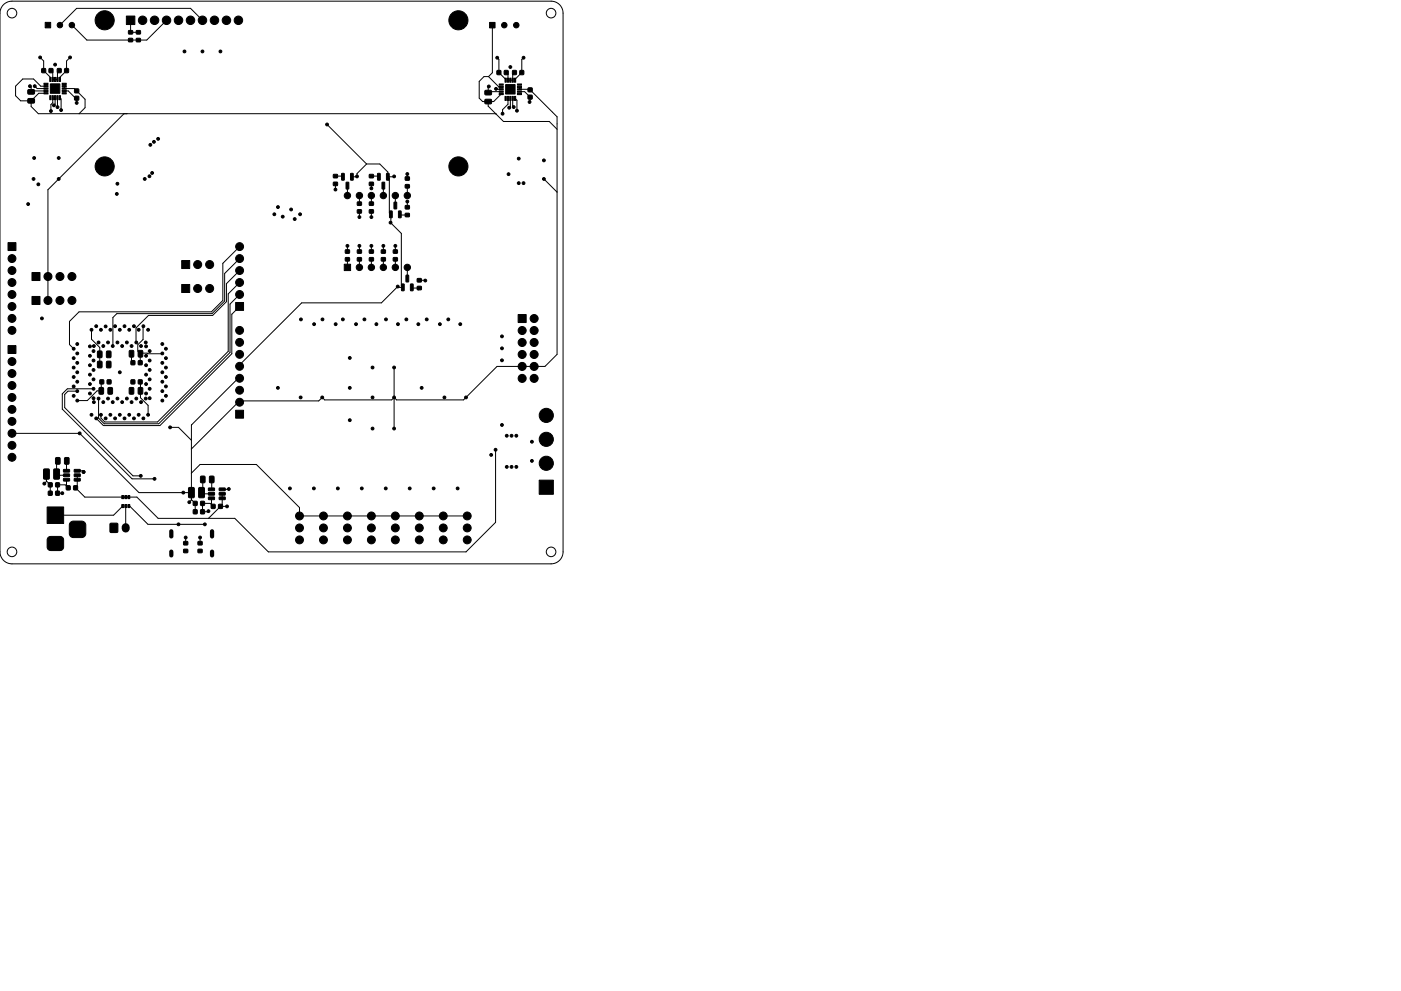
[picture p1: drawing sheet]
<svg xmlns="http://www.w3.org/2000/svg" width="297mm" height="210mm" viewBox="0 0 297 210" stroke-linecap="round" stroke-linejoin="round" font-family="sans-serif">
<g fill="none" stroke="#000" stroke-width=".21">
<path d="M.7 1l1-.6 .8-.2h114.3a2.54 2.54 0 0 1 2.6 2.6v114.3a2.54 2.54 0 0 1-2.6 2.5h-114.3a2.54 2.54 0 0 1-2.5-2.5v-114.3l.2-1.1zM6.3 18.3l.3 .2v1l.2-.2h2.9M7.4 18.3l.5 .5h1.8M8.5 12.2l.8 .7v2.1l1.4 1.4v.5M9.7 18.3h-1.1l-1.5-1.5h-2.3l-1.5 1.5v2l1.1 1.1h2.2M9.7 19.8h-1.5l-1.6 1.6M10.8 15l.4 .4v1.5h1v-1.5l.4-.4M13.6 19.3h.9l1.5 1.5h.3v1M13.6 18.3v.5h2.2l2.2 2.3v1.8l-1.2 1.2M14.9 12.2l-.8 .7v2.1l-1.4 1.4v.5M27.7 6.9h1.6M27.7 6.8v.1"/>
<path d="M27.7 4.3v2.5M35.3 4.3l-4.2 4.2h-12.7l-3.2-3.2M42.9 4.3l-2.5-2.5h-24.1l-3.6 3.5M103.6 16.3h-1l-1 1v3.5l.7 .7h2.4l1.6-1.6M103.6 16.3l2.2 2.1h.5M103.6 18.3l-.1 .2v1.1l.2-.2h2.6M104.4 5.3v10.1l-.8 .9M105.2 18.8l1.1 .1M105.4 12.2l.4 .4v2.8l1.4 1.4v.2M107.3 15.4l.4 .4v1.2h1v-1.2l.4-.4M110.1 18.4v.5h2.2l5.8 5.9v50.4l-2.6 2.5h-10.1l-7.1 7.1h-14.2l-.5-.5-.6 .5h-14.2l-.5-.5-.7 .8h-16.8l-10.2 10.2M110.1 19.4h1.1l1.2 1.2-.1 1"/>
<path d="M111 12.2l-.4 .4v2.8l-1.4 1.4v.2M6.6 21.4v1.2l1.5 1.5h97M11.2 20.7v1.1l-.4 .4v1.4M11.7 20.7v1.4l-.3 .2M12.2 20.7v2M12.2 22.7h.1M12.7 20.7l.3 .3v2.4M26.3 24.1l-16.1 16.2v23.4M69.3 26.4l8.4 8.4M71.1 39v1.2M71.1 37.4h1.5l.1 .1M73.7 39.4v2.1"/>
<path d="M77.7 34.8l-2 2-.1 .7h-1M77.7 34.8h2.8l1.7 1.7v1M78.7 39v1M78.7 37.4h1.5l.1 .1M81.3 39.4v2.1M82.2 37.5l.3 .3v7.4l.4 .3-.1 1.7 2.3 2.3v11.2l.3 .3h-.9l-.2-.2-3.4 3.5h-16.9l-13.2 13.1M83.6 37.4l-1.4 .1M86.4 36.9v1M86.4 39.5v2M103.5 21.5v1l3.3 3.3h9.7l1.6 1.6M107.7 20.9v1.2l-1.1 1.2v.8M108.2 20.9v1.7l-.2 .3"/>
<path d="M108.7 20.9v1.6l.2 .2M109.2 20.9l.4 .4v2.2M115.3 38l2.8 2.8M50.8 57.4l-2.8 2.8v3.8l-2.9 2.9h-13.6l-2.7 2.7 .1 3.1M50.8 59.9l-2.4 2.5v12.1l-15 15h-11.2l-.8-.8v-.7M50.8 54.9l-3.2 3.1v5.9l-2.6 2.6h-20.2l-.9 .9v6M50.8 52.3l-3.6 3.6v7.8l-2.4 2.5h-28l-2.1 2v4.9l.9 .9M73.7 52.2v1.2M73.7 55v1.7M76.2 41.5v1.7M76.2 44.9v1.2M76.2 52.2v1.2"/>
<path d="M76.2 55v1.7M78.7 41.5v1.7M78.7 44.9v1.2M78.7 52.2v1.2M78.7 55v1.7M81.3 52.2v1.2M81.3 55v1.7M83.8 41.5v2.1M83.8 52.2v1.2M83.8 55v1.7M84.8 45.5l.1 .1h1.5M86.4 42.8v1.2"/>
<path d="M86.4 56.7v2.4M88.9 59.5h1.3M10.2 63.7h.1M19.4 70v2l1.7 1.7v3.6M27.9 75.1v1.6l.3 .3M30.4 69.2l-.1 2.8-1.1 1.1v1.4l.6 .6M34.4 75l-3.1 .1-.1-.2h-1.3l-.2 .2v1.9M50.5 69.8h.3M50.8 80l-10.2 10.2v15.9l-.5 .4M50.8 65l-1.7 1.7v8.4l-15.2 15.2h-12l-1.5-1.5M50.8 62.5l-2 2v10.3l-15.1 15.1h-11.6l-1.2-1.2v-4.1M83.6 78v12.9"/>
<path d="M87.5 61.1h1.4M88.6 61.4l.1 .1M2.5 91.9h14.4l12.6 12.6h11.1M12.3 97.8l-.3 .2v2.6l.3 .2h1.8M14.2 97.8l-.1 2.1M16.4 99.9h1.1l.2 .2M16.4 83h-2l-.7 .7v2.8l14.5 14.5h1.6M19.8 82.5h-5.5l-1.1 1.1v3.2l14.8 14.8h4.8M21.6 81l-.1 1.9h-.9l-2.1 2.1h-2.1M29.7 81l.1 3.4 1.6 1.6v2M36.1 90.7h1.7l2.8 2.7M105.1 95.4v15.4l-6.3 6.3h-41.9l-7.1-7.1h-16.3l-4.5-4.5h-11l-2-2 .4-.4v-2.3"/>
<path d="M9.8 102.1l.9 .8v1.7M9.8 100.6v1.6l-.4 .4M14.1 101.8v1.3M14.5 103.5l-.7-.6h-1.6v1.7h1M26 107.4l-1.9 1.9h-12.4M26.6 107.4v4.6M26.7 107.4h-.1M27.3 107.4h.2l3.9 3.8h12M39.4 114v1.2M40.6 106l.8 .8v1.8M40.6 100.4l1.8-1.9h12l9.1 9.2v1.8h35.6M42.4 114v1.2"/>
<path d="M43 101.7v2.6l-.3 .2 .3 .3h1.8M44.8 105.7v1.4M44.9 101.7l-.1 2.1M45.2 107.4l-.6-.6h-1.7v1.8h1.2l.1-.1M46.7 107.4h1.4M47.1 104.8v2.3l-2.9 2.9M48.5 103.8h-1.4"/>
<circle cx="2.5" cy="2.8" r="1.02"/>
<circle cx="116.8" cy="2.8" r="1.02"/>
<circle cx="2.5" cy="117.1" r="1.02"/>
<circle cx="116.8" cy="117.1" r="1.02"/>
</g>
<g fill="#000" stroke="#000" stroke-width=".21">
<path d="M6 19.1l1.2-.1 .1 .2v.6l-.2 .2h-1.1l-.1-.3zM8.9 14.6h.7v.8h-.7zM9.6 4.7h1.1v1.2h-1.1zM9.3 19.7h.9v.2h-.9zM9.3 19.2h.9v.2h-.9zM9.3 18.7h.9v.2h-.9zM9.3 18.2h.9v.2h-.9zM9.3 17.7h.9v.2h-.9zM10.4 14.6h.8v.8h-.8zM10.6 16.4h.2v.9h-.2zM11.1 16.4h.2v.9h-.2zM11.6 16.4h.2v.9h-.2z"/>
<path d="M12.1 16.4h.2v.9h-.2zM12.2 14.6h.7v.8h-.7zM12.6 16.4h.2v.9h-.2zM10.7 17.8h2v2h-2zM13.7 14.6h.8v.8h-.8zM13.2 17.7h.8v.2h-.8zM13.2 18.2h.8v.2h-.8zM13.2 18.7h.8v.2h-.8zM13.2 19.2h.8v.2h-.8zM13.2 19.7h.8v.2h-.8zM15.8 18.9h.9v.8h-.9zM26.8 3.4h1.8v1.8h-1.8z"/>
<path d="M27.3 8.2h.8v.6h-.8zM27.3 6.5h.8v.7h-.8zM28.9 8.2h.9v.6h-.9zM28.9 6.5h.9v.7h-.9zM103.8 4.8h1.2v1.1h-1.2zM105.4 15h.8v.8h-.8zM105.8 19.3h.9v.3h-.9zM105.8 18.8h.9v.3h-.9zM105.8 18.3h.9v.3h-.9zM105.8 17.8h.9v.3h-.9zM106.9 15h.8v.8h-.8zM107.1 16.6h.2v.8h-.2z"/>
<path d="M107.6 16.6h.2v.8h-.2zM108.1 16.6h.2v.8h-.2zM108.6 16.6h.2v.8h-.2zM108.7 15h.8v.8h-.8zM109.1 16.6h.2v.8h-.2zM107.2 17.9h2v2h-2zM110.2 15h.8v.8h-.8zM109.7 17.8h.9v.3h-.9zM109.7 18.3h.9v.3h-.9zM109.7 18.8h.9v.3h-.9zM109.7 19.3h.9v.3h-.9zM112 18.7h.8v.7h-.8z"/>
<path d="M6 21l1.2-.1 .1 .2v.6l-.2 .2h-1.1l-.1-.3zM10.6 20.3h.2v.9h-.2zM11.1 20.3h.2v.9h-.2zM11.6 20.3h.2v.9h-.2zM12.1 20.3h.2v.9h-.2zM12.6 20.3h.2v.9h-.2zM15.8 20.5h.9v.7h-.9zM70.7 38.7h.8v.7h-.8zM70.7 37h.8v.7h-.8zM72.5 36.8l.5 .1-.1 1.3h-.5zM73.4 38.7h.5v1.4l-.5-.1zM74.4 36.8l.5 .1-.1 1.3h-.5z"/>
<path d="M78.3 38.7h.9v.7h-.9zM78.3 37h.9v.7h-.9zM80.1 36.8l.5 .1-.1 1.3h-.5zM81 38.7h.6l-.1 1.4-.5-.1zM82 36.8l.5 .1-.1 1.3h-.5zM85.9 39.2h.9v.7h-.9zM85.9 37.5h.9v.7h-.9zM102.9 21.1h1.2l.1 .2v.6l-.2 .1h-1.1l-.1-.2zM102.9 19.2h1.2l.1 .2v.6l-.2 .1h-1.1l-.1-.2zM105.8 19.8h.9v.3h-.9zM107.1 20.5h.2v.8h-.2zM107.6 20.5h.2v.8h-.2z"/>
<path d="M108.1 20.5h.2v.8h-.2zM108.6 20.5h.2v.8h-.2zM109.1 20.5h.2v.8h-.2zM109.7 19.8h.9v.3h-.9zM112 20.2h.8v.8h-.8zM1.7 51.5h1.7v1.7h-1.7zM6.8 57.8h1.7v1.7h-1.7zM38.5 55.3h1.7v1.7h-1.7zM73.2 54.7h.9v.7h-.9zM73.2 53h.9v.7h-.9zM73 56.1h1.3v1.3h-1.3zM75.8 54.7h.8v.7h-.8z"/>
<path d="M75.8 53h.8v.7h-.8zM75.8 42.9h.8v.6h-.8zM75.8 44.5h.8v.7h-.8zM78.3 54.7h.9v.7h-.9zM78.3 53h.9v.7h-.9zM78.3 42.9h.9v.6h-.9zM78.3 44.5h.9v.7h-.9zM80.9 54.7h.8v.7h-.8zM80.9 53h.8v.7h-.8zM82.6 44.8h.6l-.1 1.4-.5-.1zM83.4 54.7h.8v.7h-.8zM83.4 53h.8v.7h-.8z"/>
<path d="M83.6 42.9l.5 .1-.1 1.3-.5-.1zM84.5 44.8h.6l-.1 1.4-.5-.1zM86.1 58.4l.5 .1v1.3l-.5-.1zM85.9 43.6h.9v.7h-.9zM85.9 45.3h.9v.7h-.9zM88.5 59.1h.8v.7h-.8zM1.7 73.3h1.7v1.7h-1.7zM6.8 62.9h1.7v1.7h-1.7zM20.7 74.5h.7l.2 .1v1.1l-.1 .2h-.6l-.2-.2zM20.7 76.7l.7-.1 .2 .2v1l-.1 .2-.6 .1-.2-.2zM22.6 74.5h.7l.2 .1v1.1l-.1 .2h-.6l-.2-.2zM22.6 76.7l.7-.1 .2 .2v1l-.1 .2-.6 .1-.2-.2z"/>
<path d="M27.5 74.4l.6-.1 .3 .2v1l-.2 .3h-.6l-.2-.2zM27.8 76.5h.8v.9h-.8zM29.4 74.4l.6-.1 .3 .2v1l-.2 .3h-.6l-.2-.2zM29.3 76.5h.8v.9h-.8zM38.5 60.4h1.7v1.7h-1.7zM50 64.2h1.6v1.7h-1.6zM85.2 60.3h.5l-.1 1.4-.5-.1zM87.1 60.3h.5l-.1 1.4-.5-.1zM88.5 60.8h.8v.7h-.8zM109.9 66.7h1.7v1.7h-1.7zM11.8 97.1h.7l.2 .1 .1 1.1-.2 .2h-.6l-.2-.1zM13.7 97.1h.7l.2 .1 .1 1.1-.2 .2h-.6l-.2-.1z"/>
<path d="M21 82.3l.7-.1 .2 .2 .1 1-.2 .2-.6 .1-.2-.2zM21.2 80.6h.8v.8h-.8zM22.7 80.6h.8v.8h-.8zM22.9 82.3l.7-.1 .2 .2 .1 1-.2 .2-.6 .1-.2-.2zM27.5 82.3l.6-.1 .3 .2v1l-.2 .2-.6 .1-.2-.2zM27.8 80.6h.8v.8h-.8zM29.4 82.3l.6-.1 .3 .2v1l-.2 .2-.6 .1-.2-.2zM29.3 80.6h.8v.8h-.8zM50 87h1.6v1.7h-1.6zM10.3 102.5h.7v.8h-.7zM10.3 104.2h.7v.9h-.7zM9.3 99.6l.9-.1 .3 .1v1.8l-.2 .3h-.8l-.3-.2z"/>
<path d="M10.3 114l.4-.2h2l.5 .2 .3 .6v1.5l-.2 .4-.6 .3h-2l-.4-.2-.3-.5v-1.7zM11.8 102.5h.8v.8h-.8zM11.8 104.2h.8v.9h-.8zM11.4 99.6l1-.1 .2 .1v1.8l-.1 .3h-.9l-.2-.2zM10 107.6h3.5v3.5h-3.5zM13.5 101.5h1.2l.1 .5-1.3 .1zM13.5 100.6l1.2-.1 .1 .5-1.3 .1zM13.5 99.6h1.2l.1 .5-1.3 .1zM14.1 103.1h.7v.8h-.7zM14.9 110.8l.5-.2h1.9a.88 .88 0 0 1 .9 .8v1.8a.88 .88 0 0 1-.9 .9h-1.7a.88 .88 0 0 1-.9-.9v-1.9zM15.6 103.1h.8v.8h-.8zM15.8 99.6h1.1l.1 .5-1.2 .1z"/>
<path d="M15.8 100.6l1.1-.1 .1 .5-1.2 .1zM15.8 101.5h1.1l.1 .5-1.2 .1zM23.4 111.1h1.5v1.8h-1.5zM25.8 107h.4v.7h-.4zM25.8 105.1h.4v.7h-.4zM26.5 107h.4v.7h-.4zM26.5 105.1h.4v.7h-.4zM27.1 107h.4v.7h-.4zM27.1 105.1h.4v.7h-.4zM39 114.9h.8v.7h-.8zM39 116.6h.8v.6h-.8zM41 106.4h.8v.8h-.8z"/>
<path d="M41 108.2h.8v.8h-.8zM40 103.5l1-.1 .2 .2v1.8l-.1 .2h-.9l-.2-.1zM42 116.6h.8v.6h-.8zM42 114.9h.8v.7h-.8zM42.6 106.4h.7v.8h-.7zM42.6 108.2h.7v.8h-.7zM42.6 101.1l.6-.1 .3 .2v1l-.2 .2h-.6l-.2-.1zM42.2 103.5l.9-.1 .2 .2 .1 1.8-.2 .2h-.8l-.3-.1zM44.5 101.1l.6-.1 .3 .2v1l-.2 .2h-.6l-.2-.1zM44.2 105.5l1.2-.1 .1 .5-1.2 .1zM44.2 104.5h1.2l.1 .5-1.2 .1zM44.2 103.6l1.2-.1 .1 .5-1.2 .1z"/>
<path d="M44.8 107h.8v.8h-.8zM46.4 107h.7v.8h-.7zM46.5 103.6l1.2-.1 .1 .5-1.3 .1zM46.5 104.5h1.2l.1 .5-1.3 .1zM46.5 105.5l1.2-.1 .1 .5-1.3 .1zM114.3 101.9h3v3h-3z"/>
<circle cx="6.3" cy="18.3" r=".3"/>
<circle cx="7.4" cy="18.3" r=".3"/>
<circle cx="8.5" cy="12.2" r=".3"/>
<circle cx="11.7" cy="13.7" r=".3"/>
<circle cx="12.7" cy="5.3" r=".58"/>
<circle cx="14.9" cy="12.2" r=".3"/>
<circle cx="15.2" cy="5.3" r=".58"/>
<circle cx="22.2" cy="4.3" r="2.02"/>
<circle cx="30.2" cy="4.3" r=".9"/>
<circle cx="32.8" cy="4.3" r=".9"/>
<circle cx="35.3" cy="4.3" r=".9"/>
<circle cx="37.8" cy="4.3" r=".9"/>
<circle cx="39.1" cy="10.9" r=".3"/>
<circle cx="40.4" cy="4.3" r=".9"/>
<circle cx="42.9" cy="10.9" r=".3"/>
<circle cx="42.9" cy="4.3" r=".9"/>
<circle cx="45.5" cy="4.3" r=".9"/>
<circle cx="46.7" cy="10.9" r=".3"/>
<circle cx="48" cy="4.3" r=".9"/>
<circle cx="50.5" cy="4.3" r=".9"/>
<circle cx="97.2" cy="4.3" r="2.02"/>
<circle cx="103.6" cy="18.3" r=".3"/>
<circle cx="105.2" cy="18.8" r=".3"/>
<circle cx="105.4" cy="12.2" r=".3"/>
<circle cx="106.9" cy="5.3" r=".58"/>
<circle cx="108.2" cy="14.2" r=".3"/>
<circle cx="109.5" cy="5.3" r=".58"/>
<circle cx="111" cy="12.2" r=".3"/>
<circle cx="7.1" cy="38" r=".3"/>
<circle cx="7.2" cy="33.5" r=".3"/>
<circle cx="8.1" cy="39.1" r=".3"/>
<circle cx="10.8" cy="23.6" r=".3"/>
<circle cx="11.4" cy="22.3" r=".3"/>
<circle cx="12.2" cy="22.7" r=".3"/>
<circle cx="12.4" cy="33.5" r=".3"/>
<circle cx="12.4" cy="38" r=".3"/>
<circle cx="13" cy="23.4" r=".3"/>
<circle cx="16.3" cy="21.8" r=".3"/>
<circle cx="22.2" cy="35.3" r="2.02"/>
<circle cx="24.9" cy="39" r=".3"/>
<circle cx="30.7" cy="38" r=".3"/>
<circle cx="31.7" cy="37.4" r=".3"/>
<circle cx="31.9" cy="30.7" r=".3"/>
<circle cx="32.3" cy="36.7" r=".3"/>
<circle cx="32.6" cy="30.1" r=".3"/>
<circle cx="33.5" cy="29.5" r=".3"/>
<circle cx="69.3" cy="26.4" r=".3"/>
<circle cx="75.7" cy="37.4" r=".3"/>
<circle cx="78.7" cy="40" r=".3"/>
<circle cx="83.6" cy="37.4" r=".3"/>
<circle cx="86.4" cy="36.9" r=".3"/>
<circle cx="97.2" cy="35.3" r="2.02"/>
<circle cx="106.6" cy="24.1" r=".3"/>
<circle cx="107.8" cy="37" r=".3"/>
<circle cx="108" cy="22.9" r=".3"/>
<circle cx="108.9" cy="22.7" r=".3"/>
<circle cx="109.6" cy="23.5" r=".3"/>
<circle cx="110" cy="38.9" r=".3"/>
<circle cx="110" cy="33.6" r=".3"/>
<circle cx="111" cy="38.9" r=".3"/>
<circle cx="112.3" cy="21.6" r=".3"/>
<circle cx="115.3" cy="34" r=".3"/>
<circle cx="115.3" cy="38" r=".3"/>
<circle cx="2.5" cy="54.9" r=".84"/>
<circle cx="2.5" cy="59.9" r=".84"/>
<circle cx="2.5" cy="57.4" r=".84"/>
<circle cx="6" cy="43.3" r=".3"/>
<circle cx="10.2" cy="58.7" r=".85"/>
<circle cx="12.7" cy="58.7" r=".85"/>
<circle cx="15.2" cy="58.7" r=".85"/>
<circle cx="24.8" cy="41.1" r=".3"/>
<circle cx="41.9" cy="56.1" r=".85"/>
<circle cx="44.4" cy="56.1" r=".85"/>
<circle cx="50.8" cy="54.9" r=".84"/>
<circle cx="50.8" cy="52.3" r=".84"/>
<circle cx="50.8" cy="59.9" r=".84"/>
<circle cx="50.8" cy="57.4" r=".84"/>
<circle cx="58.2" cy="45.5" r=".3"/>
<circle cx="58.9" cy="43.9" r=".3"/>
<circle cx="59.9" cy="46" r=".3"/>
<circle cx="61.7" cy="44.4" r=".3"/>
<circle cx="62.5" cy="46.5" r=".3"/>
<circle cx="63.6" cy="45.5" r=".3"/>
<circle cx="71.1" cy="40.2" r=".3"/>
<circle cx="73.7" cy="41.5" r=".67"/>
<circle cx="73.7" cy="52.2" r=".3"/>
<circle cx="76.2" cy="41.5" r=".67"/>
<circle cx="76.2" cy="56.7" r=".67"/>
<circle cx="76.2" cy="52.2" r=".3"/>
<circle cx="76.2" cy="46.1" r=".3"/>
<circle cx="78.7" cy="41.5" r=".67"/>
<circle cx="78.7" cy="56.7" r=".67"/>
<circle cx="78.7" cy="46.1" r=".3"/>
<circle cx="78.7" cy="52.2" r=".3"/>
<circle cx="81.3" cy="41.5" r=".67"/>
<circle cx="81.3" cy="56.7" r=".67"/>
<circle cx="81.3" cy="52.2" r=".3"/>
<circle cx="82.8" cy="47.2" r=".3"/>
<circle cx="83.8" cy="41.5" r=".67"/>
<circle cx="83.8" cy="56.7" r=".67"/>
<circle cx="83.8" cy="52.2" r=".3"/>
<circle cx="86.4" cy="41.5" r=".67"/>
<circle cx="86.4" cy="56.7" r=".67"/>
<circle cx="86.4" cy="42.8" r=".3"/>
<circle cx="90.2" cy="59.5" r=".3"/>
<circle cx="2.5" cy="70.1" r=".84"/>
<circle cx="2.5" cy="76.7" r=".84"/>
<circle cx="2.5" cy="67.6" r=".84"/>
<circle cx="2.5" cy="62.5" r=".84"/>
<circle cx="2.5" cy="65" r=".84"/>
<circle cx="2.5" cy="79.2" r=".84"/>
<circle cx="8.9" cy="67.6" r=".3"/>
<circle cx="10.2" cy="63.7" r=".85"/>
<circle cx="12.7" cy="63.7" r=".85"/>
<circle cx="15.2" cy="63.7" r=".85"/>
<circle cx="15.6" cy="78" r=".3"/>
<circle cx="15.6" cy="80" r=".3"/>
<circle cx="15.6" cy="76" r=".3"/>
<circle cx="15.6" cy="74" r=".3"/>
<circle cx="16.4" cy="73" r=".3"/>
<circle cx="16.4" cy="75" r=".3"/>
<circle cx="16.4" cy="77" r=".3"/>
<circle cx="16.4" cy="79" r=".3"/>
<circle cx="19.1" cy="77.5" r=".3"/>
<circle cx="19.1" cy="75.5" r=".3"/>
<circle cx="19.1" cy="73.5" r=".3"/>
<circle cx="19.1" cy="79.5" r=".3"/>
<circle cx="19.4" cy="70" r=".3"/>
<circle cx="19.8" cy="76.5" r=".3"/>
<circle cx="19.8" cy="78.5" r=".3"/>
<circle cx="19.8" cy="74.5" r=".3"/>
<circle cx="19.9" cy="73.4" r=".3"/>
<circle cx="20.4" cy="69.2" r=".3"/>
<circle cx="20.9" cy="72.7" r=".3"/>
<circle cx="21.4" cy="70" r=".3"/>
<circle cx="21.9" cy="73.4" r=".3"/>
<circle cx="22.4" cy="69.3" r=".3"/>
<circle cx="22.9" cy="72.7" r=".3"/>
<circle cx="23.4" cy="70" r=".3"/>
<circle cx="23.9" cy="73.4" r=".3"/>
<circle cx="24.4" cy="69.2" r=".3"/>
<circle cx="24.9" cy="72.7" r=".3"/>
<circle cx="25.4" cy="79" r=".3"/>
<circle cx="25.4" cy="70" r=".3"/>
<circle cx="25.9" cy="73.4" r=".3"/>
<circle cx="26.4" cy="69.2" r=".3"/>
<circle cx="26.9" cy="72.7" r=".3"/>
<circle cx="27.4" cy="70" r=".3"/>
<circle cx="27.9" cy="73.4" r=".3"/>
<circle cx="28.4" cy="69.2" r=".3"/>
<circle cx="28.9" cy="72.7" r=".3"/>
<circle cx="29.4" cy="70" r=".3"/>
<circle cx="29.9" cy="73.4" r=".3"/>
<circle cx="30.4" cy="69.2" r=".3"/>
<circle cx="30.9" cy="72.7" r=".3"/>
<circle cx="31" cy="77.5" r=".3"/>
<circle cx="31" cy="75.5" r=".3"/>
<circle cx="31" cy="73.5" r=".3"/>
<circle cx="31" cy="79.5" r=".3"/>
<circle cx="31.4" cy="70" r=".3"/>
<circle cx="31.7" cy="76.5" r=".3"/>
<circle cx="31.7" cy="78.5" r=".3"/>
<circle cx="31.7" cy="74.5" r=".3"/>
<circle cx="34.4" cy="73" r=".3"/>
<circle cx="34.4" cy="75" r=".3"/>
<circle cx="34.4" cy="77" r=".3"/>
<circle cx="34.4" cy="79" r=".3"/>
<circle cx="35.2" cy="78" r=".3"/>
<circle cx="35.2" cy="80" r=".3"/>
<circle cx="35.2" cy="76" r=".3"/>
<circle cx="35.2" cy="74" r=".3"/>
<circle cx="41.9" cy="61.2" r=".85"/>
<circle cx="44.4" cy="61.2" r=".85"/>
<circle cx="50.8" cy="77.7" r=".84"/>
<circle cx="50.8" cy="62.5" r=".84"/>
<circle cx="50.8" cy="72.6" r=".84"/>
<circle cx="50.8" cy="70.1" r=".84"/>
<circle cx="50.8" cy="75.2" r=".84"/>
<circle cx="63.8" cy="67.8" r=".3"/>
<circle cx="66.6" cy="68.8" r=".3"/>
<circle cx="68.4" cy="67.8" r=".3"/>
<circle cx="71.2" cy="68.8" r=".3"/>
<circle cx="72.7" cy="67.8" r=".3"/>
<circle cx="74.2" cy="75.9" r=".3"/>
<circle cx="75.5" cy="68.8" r=".3"/>
<circle cx="77.3" cy="67.8" r=".3"/>
<circle cx="79" cy="78" r=".3"/>
<circle cx="79.8" cy="68.8" r=".3"/>
<circle cx="81.8" cy="67.8" r=".3"/>
<circle cx="83.6" cy="78" r=".3"/>
<circle cx="84.3" cy="60.8" r=".3"/>
<circle cx="84.4" cy="68.8" r=".3"/>
<circle cx="86.2" cy="67.8" r=".3"/>
<circle cx="88.7" cy="68.8" r=".3"/>
<circle cx="90.5" cy="67.8" r=".3"/>
<circle cx="93.3" cy="68.8" r=".3"/>
<circle cx="95" cy="67.8" r=".3"/>
<circle cx="97.6" cy="68.8" r=".3"/>
<circle cx="106.4" cy="76.4" r=".3"/>
<circle cx="106.4" cy="71.4" r=".3"/>
<circle cx="106.4" cy="73.9" r=".3"/>
<circle cx="110.7" cy="70.1" r=".85"/>
<circle cx="110.7" cy="75.2" r=".85"/>
<circle cx="110.7" cy="77.7" r=".85"/>
<circle cx="110.7" cy="72.7" r=".85"/>
<circle cx="113.2" cy="67.6" r=".85"/>
<circle cx="113.2" cy="72.7" r=".85"/>
<circle cx="113.2" cy="75.2" r=".85"/>
<circle cx="113.2" cy="70.1" r=".85"/>
<circle cx="113.2" cy="77.7" r=".85"/>
<circle cx="2.5" cy="89.4" r=".84"/>
<circle cx="2.5" cy="86.9" r=".84"/>
<circle cx="2.5" cy="97" r=".84"/>
<circle cx="2.5" cy="81.8" r=".84"/>
<circle cx="2.5" cy="84.3" r=".84"/>
<circle cx="2.5" cy="94.5" r=".84"/>
<circle cx="2.5" cy="91.9" r=".84"/>
<circle cx="15.6" cy="82" r=".3"/>
<circle cx="15.6" cy="84" r=".3"/>
<circle cx="16.4" cy="85" r=".3"/>
<circle cx="16.4" cy="83" r=".3"/>
<circle cx="16.4" cy="81" r=".3"/>
<circle cx="16.9" cy="91.9" r=".3"/>
<circle cx="19.1" cy="81.5" r=".3"/>
<circle cx="19.1" cy="83.5" r=".3"/>
<circle cx="19.4" cy="88" r=".3"/>
<circle cx="19.8" cy="80.5" r=".3"/>
<circle cx="19.8" cy="84.5" r=".3"/>
<circle cx="19.8" cy="82.5" r=".3"/>
<circle cx="19.9" cy="85.3" r=".3"/>
<circle cx="20.4" cy="88.8" r=".3"/>
<circle cx="20.9" cy="84.6" r=".3"/>
<circle cx="21.4" cy="88" r=".3"/>
<circle cx="21.9" cy="85.3" r=".3"/>
<circle cx="22.4" cy="88.8" r=".3"/>
<circle cx="22.9" cy="84.6" r=".3"/>
<circle cx="23.4" cy="88" r=".3"/>
<circle cx="23.9" cy="85.3" r=".3"/>
<circle cx="24.4" cy="88.8" r=".3"/>
<circle cx="24.9" cy="84.6" r=".3"/>
<circle cx="25.4" cy="88" r=".3"/>
<circle cx="25.9" cy="85.3" r=".3"/>
<circle cx="26.4" cy="88.8" r=".3"/>
<circle cx="26.9" cy="84.6" r=".3"/>
<circle cx="27.4" cy="88" r=".3"/>
<circle cx="27.9" cy="85.3" r=".3"/>
<circle cx="28.4" cy="88.8" r=".3"/>
<circle cx="28.9" cy="84.6" r=".3"/>
<circle cx="29.4" cy="88" r=".3"/>
<circle cx="29.9" cy="85.3" r=".3"/>
<circle cx="30.4" cy="88.8" r=".3"/>
<circle cx="30.9" cy="84.6" r=".3"/>
<circle cx="31" cy="81.5" r=".3"/>
<circle cx="31" cy="83.5" r=".3"/>
<circle cx="31.4" cy="88" r=".3"/>
<circle cx="31.7" cy="80.5" r=".3"/>
<circle cx="31.7" cy="82.5" r=".3"/>
<circle cx="31.7" cy="84.5" r=".3"/>
<circle cx="34.4" cy="85" r=".3"/>
<circle cx="34.4" cy="83" r=".3"/>
<circle cx="34.4" cy="81" r=".3"/>
<circle cx="35.2" cy="82" r=".3"/>
<circle cx="35.2" cy="84" r=".3"/>
<circle cx="36.1" cy="90.7" r=".3"/>
<circle cx="50.8" cy="82.8" r=".84"/>
<circle cx="50.8" cy="80.3" r=".84"/>
<circle cx="50.8" cy="85.3" r=".84"/>
<circle cx="58.9" cy="82.3" r=".3"/>
<circle cx="63.7" cy="84.3" r=".3"/>
<circle cx="68.3" cy="84.3" r=".3"/>
<circle cx="74.2" cy="82.3" r=".3"/>
<circle cx="74.2" cy="89.1" r=".3"/>
<circle cx="79" cy="84.3" r=".3"/>
<circle cx="79" cy="90.9" r=".3"/>
<circle cx="83.6" cy="90.9" r=".3"/>
<circle cx="83.6" cy="84.3" r=".3"/>
<circle cx="89.4" cy="82.3" r=".3"/>
<circle cx="94.2" cy="84.3" r=".3"/>
<circle cx="98.8" cy="84.3" r=".3"/>
<circle cx="104.1" cy="96.5" r=".3"/>
<circle cx="105.1" cy="95.4" r=".3"/>
<circle cx="106.4" cy="90.2" r=".3"/>
<circle cx="107.4" cy="99.1" r=".3"/>
<circle cx="107.4" cy="92.5" r=".3"/>
<circle cx="108.5" cy="99.1" r=".3"/>
<circle cx="108.5" cy="92.5" r=".3"/>
<circle cx="109.5" cy="99.1" r=".3"/>
<circle cx="109.5" cy="92.5" r=".3"/>
<circle cx="110.7" cy="80.3" r=".85"/>
<circle cx="112.8" cy="93.7" r=".3"/>
<circle cx="112.8" cy="97.8" r=".3"/>
<circle cx="113.2" cy="80.3" r=".85"/>
<circle cx="115.8" cy="88.1" r="1.5"/>
<circle cx="115.8" cy="98.3" r="1.5"/>
<circle cx="115.8" cy="93.2" r="1.5"/>
<circle cx="9.4" cy="102.6" r=".3"/>
<circle cx="13.2" cy="104.6" r=".3"/>
<circle cx="17.7" cy="100.1" r=".3"/>
<circle cx="29.8" cy="101" r=".3"/>
<circle cx="32.8" cy="101.6" r=".3"/>
<circle cx="37.8" cy="111.2" r=".3"/>
<circle cx="38.9" cy="104.5" r=".3"/>
<circle cx="39.4" cy="114" r=".3"/>
<circle cx="40.1" cy="106.5" r=".3"/>
<circle cx="42.4" cy="114" r=".3"/>
<circle cx="43.4" cy="111.2" r=".3"/>
<circle cx="44.2" cy="108.5" r=".3"/>
<circle cx="48.1" cy="107.4" r=".3"/>
<circle cx="48.5" cy="103.8" r=".3"/>
<circle cx="61.5" cy="103.6" r=".3"/>
<circle cx="63.5" cy="112" r=".84"/>
<circle cx="63.5" cy="114.5" r=".84"/>
<circle cx="63.5" cy="109.5" r=".84"/>
<circle cx="66.5" cy="103.6" r=".3"/>
<circle cx="68.6" cy="114.5" r=".84"/>
<circle cx="68.6" cy="112" r=".84"/>
<circle cx="68.6" cy="109.5" r=".84"/>
<circle cx="71.6" cy="103.6" r=".3"/>
<circle cx="73.7" cy="109.5" r=".84"/>
<circle cx="73.7" cy="112" r=".84"/>
<circle cx="73.7" cy="114.5" r=".84"/>
<circle cx="76.7" cy="103.6" r=".3"/>
<circle cx="78.7" cy="109.5" r=".84"/>
<circle cx="78.7" cy="112" r=".84"/>
<circle cx="78.7" cy="114.5" r=".84"/>
<circle cx="81.8" cy="103.6" r=".3"/>
<circle cx="83.8" cy="112" r=".84"/>
<circle cx="83.8" cy="109.5" r=".84"/>
<circle cx="83.8" cy="114.5" r=".84"/>
<circle cx="86.9" cy="103.6" r=".3"/>
<circle cx="88.9" cy="112" r=".84"/>
<circle cx="88.9" cy="109.5" r=".84"/>
<circle cx="88.9" cy="114.5" r=".84"/>
<circle cx="91.9" cy="103.6" r=".3"/>
<circle cx="94" cy="112" r=".84"/>
<circle cx="94" cy="114.5" r=".84"/>
<circle cx="94" cy="109.5" r=".84"/>
<circle cx="97" cy="103.6" r=".3"/>
<circle cx="99.1" cy="112" r=".84"/>
<circle cx="99.1" cy="114.5" r=".84"/>
<circle cx="99.1" cy="109.5" r=".84"/>
</g>
<path d="M26.6 111.8v.3" fill="none" stroke="#000" stroke-width="1.7"/>
<path d="M36.3 112.7v1.1M36.3 117v.8M45 112.7v1.1M45 117v.8" fill="none" stroke="#000" stroke-width=".9"/>
</svg>
